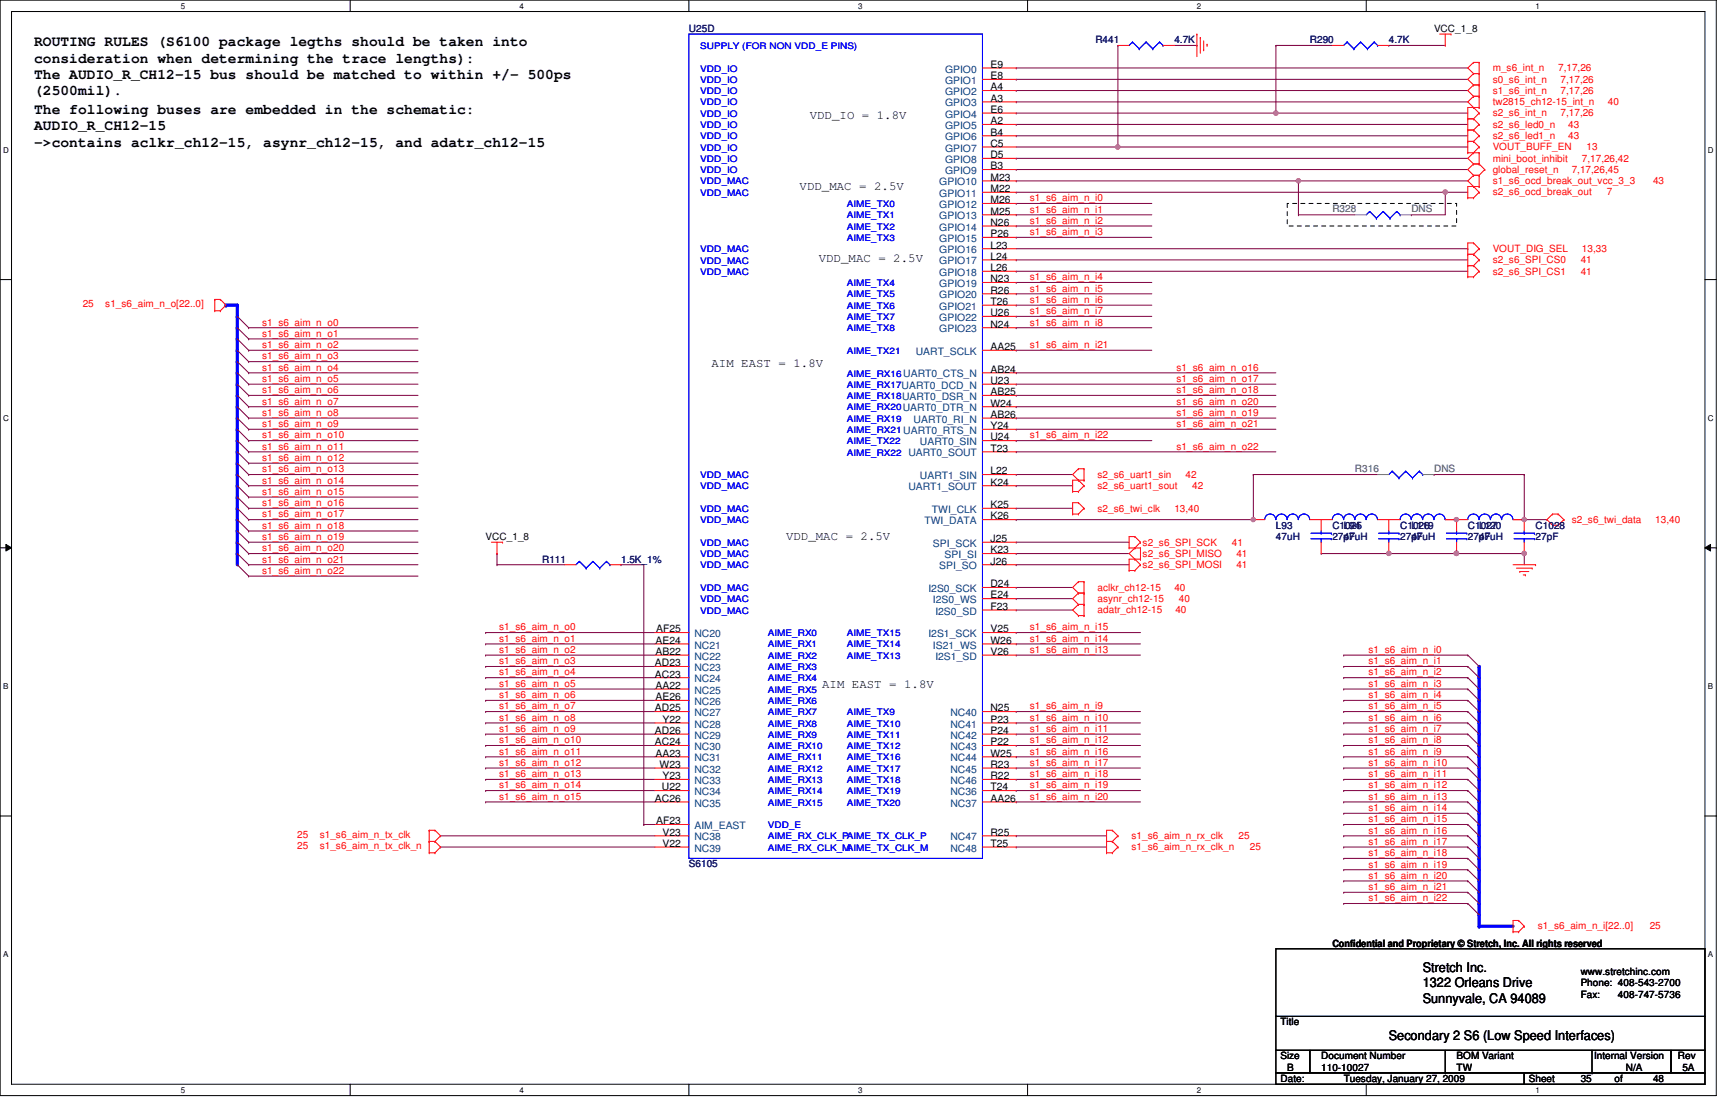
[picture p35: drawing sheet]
<svg xmlns="http://www.w3.org/2000/svg" width="432mm" height="279mm" viewBox="0 0 432 279" stroke-linecap="round" stroke-linejoin="round" font-family="sans-serif">
<defs><g id="words">
<g font-size="3.6">
<text x="8.5" y="11.5">ROUTING RULES (S6100 package legths should be taken into</text>
<text x="8.5" y="15.6">consideration when determining the trace lengths):</text>
<text x="8.5" y="19.7">The AUDIO_R_CH12-15 bus should be matched to within +/- 500ps</text>
<text x="8.5" y="23.8">(2500mil).</text>
<text x="8.5" y="28.4">The following buses are embedded in the schematic:</text>
<text x="8.5" y="32.6">AUDIO_R_CH12-15</text>
<text x="8.5" y="36.7">-&gt;contains aclkr_ch12-15, asynr_ch12-15, and adatr_ch12-15</text>
</g>
<g font-size="3.3">
<text x="355.3" y="242.7">Stretch Inc.</text>
<text x="355.3" y="246.5">1322 Orleans Drive</text>
<text x="355.3" y="250.4">Sunnyvale, CA 94089</text>
<text x="346.8" y="259.6">Secondary 2 S6 (Low Speed Interfaces)</text>
</g>
<g font-size="3.1">
<text x="202.2" y="29.6">VDD_IO = 1.8V</text>
<text x="199.7" y="47.3">VDD_MAC = 2.5V</text>
<text x="204.5" y="65.4">VDD_MAC = 2.5V</text>
<text x="177.7" y="91.6">AIM EAST = 1.8V</text>
<text x="196.3" y="134.7">VDD_MAC = 2.5V</text>
<text x="205.3" y="171.7">AIM EAST = 1.8V</text>
</g>
<g font-size="2.5" fill="#000080">
<text x="172" y="8">U25D</text>
<text x="273.6" y="10.8">R441</text>
<text x="293.3" y="10.8">4.7K</text>
<text x="327.1" y="10.8">R290</text>
<text x="346.8" y="10.8">4.7K</text>
<text x="318.6" y="132">L93</text>
<text x="332.7" y="132">C1025</text>
<text x="335.6" y="132">L94</text>
<text x="349.7" y="132">C1026</text>
<text x="352.5" y="132">L119</text>
<text x="366.6" y="132">C1027</text>
<text x="369.4" y="132">L120</text>
<text x="383.5" y="132">C1028</text>
<text x="318.6" y="134.8">47uH</text>
<text x="332.7" y="134.8">27pF</text>
<text x="335.6" y="134.8">47uH</text>
<text x="349.7" y="134.8">27pF</text>
<text x="352.5" y="134.8">47uH</text>
<text x="366.6" y="134.8">27pF</text>
<text x="369.4" y="134.8">47uH</text>
<text x="383.5" y="134.8">27pF</text>
<text x="135.4" y="140.5">R111</text>
<text x="155.1" y="140.5">1.5K_1%</text>
<text x="172" y="216.6">S6105</text>
</g>
<g font-size="2.5">
<text x="358.1" y="8">VCC_1_8</text>
<text x="247.4" y="16.9">E9</text>
<text x="247.4" y="19.8">E8</text>
<text x="247.4" y="22.6">A4</text>
<text x="247.4" y="25.4">A3</text>
<text x="247.4" y="28.2">E6</text>
<text x="247.4" y="31">A2</text>
<text x="247.4" y="33.9">B4</text>
<text x="247.4" y="36.7">C5</text>
<text x="247.4" y="39.5">D5</text>
<text x="247.4" y="42.3">B3</text>
<text x="247.4" y="45.1">M23</text>
<text x="247.4" y="48">M22</text>
<text x="247.4" y="50.8">M26</text>
<text x="247.4" y="53.6">M25</text>
<text x="247.4" y="56.4">N26</text>
<text x="247.4" y="59.2">P26</text>
<text x="247.4" y="62.1">L23</text>
<text x="247.4" y="64.9">L24</text>
<text x="247.4" y="67.7">L26</text>
<text x="247.4" y="70.5">N23</text>
<text x="247.4" y="73.3">R26</text>
<text x="247.4" y="76.2">T26</text>
<text x="247.4" y="79">U26</text>
<text x="247.4" y="81.8">N24</text>
<text x="247.4" y="87.4">AA25</text>
<text x="247.4" y="93">AB24</text>
<text x="247.4" y="95.9">U23</text>
<text x="247.4" y="101.5">W24</text>
<text x="247.4" y="98.7">AB25</text>
<text x="247.4" y="107.1">Y24</text>
<text x="247.4" y="104.4">AB26</text>
<text x="247.4" y="112.8">T23</text>
<text x="247.4" y="110">U24</text>
<text x="247.4" y="118.4">L22</text>
<text x="247.4" y="121.2">K24</text>
<text x="247.4" y="129.7">K26</text>
<text x="247.4" y="126.9">K25</text>
<text x="121.3" y="134.8">VCC_1_8</text>
<text x="247.4" y="135.3">J25</text>
<text x="247.4" y="138.2">K23</text>
<text x="247.4" y="141">J26</text>
<text x="247.4" y="149.4">E24</text>
<text x="247.4" y="146.6">D24</text>
<text x="247.4" y="152.3">F23</text>
<text x="163.7" y="160.7">AE24</text>
<text x="163.9" y="157.9">AF25</text>
<text x="247.4" y="160.7">W26</text>
<text x="247.4" y="157.9">V25</text>
<text x="163.6" y="166.4">AD23</text>
<text x="163.7" y="163.5">AB22</text>
<text x="247.4" y="163.5">V26</text>
<text x="163.6" y="169.2">AC23</text>
<text x="163.7" y="172">AA22</text>
<text x="163.6" y="177.6">AD25</text>
<text x="163.7" y="174.8">AE26</text>
<text x="247.4" y="177.6">N25</text>
<text x="163.6" y="183.3">AD26</text>
<text x="165.4" y="180.5">Y22</text>
<text x="247.4" y="180.5">P23</text>
<text x="247.4" y="183.3">P24</text>
<text x="163.6" y="186.1">AC24</text>
<text x="163.7" y="188.9">AA23</text>
<text x="164.7" y="191.7">W23</text>
<text x="247.4" y="186.1">P22</text>
<text x="247.4" y="188.9">W25</text>
<text x="247.4" y="191.7">R23</text>
<text x="165.3" y="197.4">U22</text>
<text x="165.4" y="194.6">Y23</text>
<text x="247.4" y="194.6">R22</text>
<text x="247.4" y="197.4">T24</text>
<text x="163.6" y="200.2">AC26</text>
<text x="247.4" y="200.2">AA26</text>
<text x="163.9" y="205.8">AF23</text>
<text x="165.4" y="208.7">V23</text>
<text x="247.4" y="208.7">R25</text>
<text x="165.4" y="211.5">V22</text>
<text x="247.4" y="211.5">T25</text>
<text x="332.7" y="236.4">Confidential and Proprietary © Stretch, Inc. All rights reserved</text>
<text x="394.8" y="243.4">www.stretchinc.com</text>
<text x="394.8" y="246.3">Phone: 408-543-2700</text>
<text x="394.8" y="249.2">Fax:</text>
<text x="404.1" y="249.2">408-747-5736</text>
<text x="319.8" y="256">Title</text>
<text x="319.8" y="264.5">Size</text>
<text x="321.5" y="267.3">B</text>
<text x="329.9" y="264.5">Document Number</text>
<text x="329.9" y="267.3">110-10027</text>
<text x="363.8" y="264.5">BOM Variant</text>
<text x="363.8" y="267.3">TW</text>
<text x="398.1" y="264.5">Internal Version</text>
<text x="406.1" y="267.3">N/A</text>
<text x="419" y="264.5">Rev</text>
<text x="420.2" y="267.3">5A</text>
<text x="319.8" y="270.1">Date:</text>
<text x="335.6" y="270.1">Tuesday, January 27, 2009</text>
<text x="381.8" y="270.1">Sheet</text>
<text x="394.8" y="270.1">35</text>
<text x="403.2" y="270.1">of</text>
<text x="412.8" y="270.1">48</text>
</g>
<g font-size="2.5" fill="#f00">
<text x="372.8" y="17.8">m_s6_int_n</text>
<text x="389.1" y="17.8">7,17,26</text>
<text x="372.8" y="20.6">s0_s6_int_n</text>
<text x="372.8" y="23.5">s1_s6_int_n</text>
<text x="389.7" y="20.6">7,17,26</text>
<text x="389.7" y="23.5">7,17,26</text>
<text x="372.8" y="26.3">tw2815_ch12-15_int_n</text>
<text x="372.8" y="29.1">s2_s6_int_n</text>
<text x="389.7" y="29.1">7,17,26</text>
<text x="401.5" y="26.3">40</text>
<text x="372.8" y="31.9">s2_s6_led0_n</text>
<text x="372.8" y="34.7">s2_s6_led1_n</text>
<text x="391.7" y="31.9">43</text>
<text x="391.7" y="34.7">43</text>
<text x="372.8" y="40.4">mini_boot_inhibit</text>
<text x="372.8" y="37.5">VOUT_BUFF_EN</text>
<text x="395.1" y="40.4">7,17,26,42</text>
<text x="396.2" y="37.5">13</text>
<text x="372.8" y="43.2">global_reset_n</text>
<text x="372.8" y="46">s1_s6_ocd_break_out_vcc_3_3</text>
<text x="392.5" y="43.2">7,17,26,45</text>
<text x="412.8" y="46">43</text>
<text x="257.2" y="50.2">s1_s6_aim_n_i0</text>
<text x="257.2" y="53.1">s1_s6_aim_n_i1</text>
<text x="372.8" y="48.8">s2_s6_ocd_break_out</text>
<text x="401.3" y="48.8">7</text>
<text x="257.2" y="55.9">s1_s6_aim_n_i2</text>
<text x="257.2" y="58.7">s1_s6_aim_n_i3</text>
<text x="372.8" y="62.9">VOUT_DIG_SEL</text>
<text x="372.8" y="65.7">s2_s6_SPI_CS0</text>
<text x="394.8" y="65.7">41</text>
<text x="395.1" y="62.9">13,33</text>
<text x="257.2" y="70">s1_s6_aim_n_i4</text>
<text x="372.8" y="68.6">s2_s6_SPI_CS1</text>
<text x="394.8" y="68.6">41</text>
<text x="20.7" y="76.8">25</text>
<text x="26.3" y="76.8">s1_s6_aim_n_o[22..0]</text>
<text x="257.2" y="72.8">s1_s6_aim_n_i5</text>
<text x="257.2" y="75.6">s1_s6_aim_n_i6</text>
<text x="65.4" y="81.3">s1_s6_aim_n_o0</text>
<text x="257.2" y="78.4">s1_s6_aim_n_i7</text>
<text x="257.2" y="81.3">s1_s6_aim_n_i8</text>
<text x="65.4" y="86.9">s1_s6_aim_n_o2</text>
<text x="65.4" y="89.7">s1_s6_aim_n_o3</text>
<text x="65.4" y="84.1">s1_s6_aim_n_o1</text>
<text x="257.2" y="86.9">s1_s6_aim_n_i21</text>
<text x="65.4" y="92.5">s1_s6_aim_n_o4</text>
<text x="65.4" y="95.4">s1_s6_aim_n_o5</text>
<text x="293.8" y="92.5">s1_s6_aim_n_o16</text>
<text x="293.8" y="95.4">s1_s6_aim_n_o17</text>
<text x="65.4" y="98.2">s1_s6_aim_n_o6</text>
<text x="65.4" y="101">s1_s6_aim_n_o7</text>
<text x="293.8" y="98.2">s1_s6_aim_n_o18</text>
<text x="293.8" y="101">s1_s6_aim_n_o20</text>
<text x="65.4" y="103.8">s1_s6_aim_n_o8</text>
<text x="65.4" y="106.6">s1_s6_aim_n_o9</text>
<text x="293.8" y="103.8">s1_s6_aim_n_o19</text>
<text x="293.8" y="106.6">s1_s6_aim_n_o21</text>
<text x="65.4" y="109.5">s1_s6_aim_n_o10</text>
<text x="65.4" y="112.3">s1_s6_aim_n_o11</text>
<text x="257.2" y="109.5">s1_s6_aim_n_i22</text>
<text x="293.8" y="112.3">s1_s6_aim_n_o22</text>
<text x="65.4" y="115.1">s1_s6_aim_n_o12</text>
<text x="65.4" y="117.9">s1_s6_aim_n_o13</text>
<text x="274.1" y="119.3">s2_s6_uart1_sin</text>
<text x="296.1" y="119.3">42</text>
<text x="65.4" y="120.7">s1_s6_aim_n_o14</text>
<text x="65.4" y="123.6">s1_s6_aim_n_o15</text>
<text x="274.1" y="122.1">s2_s6_uart1_sout</text>
<text x="297.8" y="122.1">42</text>
<text x="65.4" y="126.4">s1_s6_aim_n_o16</text>
<text x="65.4" y="129.2">s1_s6_aim_n_o17</text>
<text x="274.1" y="127.8">s2_s6_twi_clk</text>
<text x="293.3" y="127.8">13,40</text>
<text x="392.5" y="130.6">s2_s6_twi_data</text>
<text x="413.4" y="130.6">13,40</text>
<text x="65.4" y="137.7">s1_s6_aim_n_o20</text>
<text x="65.4" y="132">s1_s6_aim_n_o18</text>
<text x="65.4" y="134.8">s1_s6_aim_n_o19</text>
<text x="285.4" y="136.2">s2_s6_SPI_SCK</text>
<text x="307.6" y="136.2">41</text>
<text x="65.4" y="143.3">s1_s6_aim_n_o22</text>
<text x="65.4" y="140.5">s1_s6_aim_n_o21</text>
<text x="285.4" y="141.9">s2_s6_SPI_MOSI</text>
<text x="285.4" y="139.1">s2_s6_SPI_MISO</text>
<text x="308.8" y="139.1">41</text>
<text x="308.8" y="141.9">41</text>
<text x="274.1" y="147.5">aclkr_ch12-15</text>
<text x="293.3" y="147.5">40</text>
<text x="274.1" y="150.3">asynr_ch12-15</text>
<text x="274.1" y="153.2">adatr_ch12-15</text>
<text x="293.5" y="153.2">40</text>
<text x="294.4" y="150.3">40</text>
<text x="124.7" y="157.4">s1_s6_aim_n_o0</text>
<text x="124.7" y="160.2">s1_s6_aim_n_o1</text>
<text x="257.2" y="160.2">s1_s6_aim_n_i14</text>
<text x="257.2" y="157.4">s1_s6_aim_n_i15</text>
<text x="124.7" y="163">s1_s6_aim_n_o2</text>
<text x="124.7" y="165.9">s1_s6_aim_n_o3</text>
<text x="257.2" y="163">s1_s6_aim_n_i13</text>
<text x="341.8" y="165.9">s1_s6_aim_n_i1</text>
<text x="341.8" y="163">s1_s6_aim_n_i0</text>
<text x="124.7" y="168.7">s1_s6_aim_n_o4</text>
<text x="124.7" y="171.5">s1_s6_aim_n_o5</text>
<text x="341.8" y="168.7">s1_s6_aim_n_i2</text>
<text x="341.8" y="171.5">s1_s6_aim_n_i3</text>
<text x="124.7" y="174.3">s1_s6_aim_n_o6</text>
<text x="124.7" y="177.1">s1_s6_aim_n_o7</text>
<text x="124.7" y="180">s1_s6_aim_n_o8</text>
<text x="257.2" y="177.1">s1_s6_aim_n_i9</text>
<text x="257.2" y="180">s1_s6_aim_n_i10</text>
<text x="341.8" y="174.3">s1_s6_aim_n_i4</text>
<text x="341.8" y="177.1">s1_s6_aim_n_i5</text>
<text x="341.8" y="180">s1_s6_aim_n_i6</text>
<text x="124.7" y="185.6">s1_s6_aim_n_o10</text>
<text x="124.7" y="182.8">s1_s6_aim_n_o9</text>
<text x="257.2" y="182.8">s1_s6_aim_n_i11</text>
<text x="257.2" y="185.6">s1_s6_aim_n_i12</text>
<text x="341.8" y="182.8">s1_s6_aim_n_i7</text>
<text x="341.8" y="185.6">s1_s6_aim_n_i8</text>
<text x="124.7" y="191.2">s1_s6_aim_n_o12</text>
<text x="124.7" y="188.4">s1_s6_aim_n_o11</text>
<text x="257.2" y="188.4">s1_s6_aim_n_i16</text>
<text x="257.2" y="191.2">s1_s6_aim_n_i17</text>
<text x="341.8" y="191.2">s1_s6_aim_n_i10</text>
<text x="341.8" y="188.4">s1_s6_aim_n_i9</text>
<text x="124.7" y="196.8">s1_s6_aim_n_o14</text>
<text x="124.7" y="194.1">s1_s6_aim_n_o13</text>
<text x="257.2" y="194.1">s1_s6_aim_n_i18</text>
<text x="257.2" y="196.8">s1_s6_aim_n_i19</text>
<text x="341.8" y="194.1">s1_s6_aim_n_i11</text>
<text x="341.8" y="196.8">s1_s6_aim_n_i12</text>
<text x="124.7" y="199.7">s1_s6_aim_n_o15</text>
<text x="257.2" y="199.7">s1_s6_aim_n_i20</text>
<text x="341.8" y="199.7">s1_s6_aim_n_i13</text>
<text x="341.8" y="202.5">s1_s6_aim_n_i14</text>
<text x="74.2" y="209.3">25</text>
<text x="79.8" y="209.3">s1_s6_aim_n_tx_clk</text>
<text x="282.6" y="209.5">s1_s6_aim_n_rx_clk</text>
<text x="309.3" y="209.5">25</text>
<text x="341.8" y="205.3">s1_s6_aim_n_i15</text>
<text x="341.8" y="208.2">s1_s6_aim_n_i16</text>
<text x="74.2" y="212">25</text>
<text x="79.8" y="212">s1_s6_aim_n_tx_clk_n</text>
<text x="282.6" y="212.3">s1_s6_aim_n_rx_clk_n</text>
<text x="312.2" y="212.3">25</text>
<text x="341.8" y="210.9">s1_s6_aim_n_i17</text>
<text x="341.8" y="213.8">s1_s6_aim_n_i18</text>
<text x="341.8" y="216.6">s1_s6_aim_n_i19</text>
<text x="341.8" y="219.4">s1_s6_aim_n_i20</text>
<text x="341.8" y="222.2">s1_s6_aim_n_i21</text>
<text x="341.8" y="225">s1_s6_aim_n_i22</text>
<text x="384" y="232.1">s1_s6_aim_n_i[22..0]</text>
<text x="412" y="232.1">25</text>
</g>
<g font-size="2.5" fill="#004080">
<text x="236" y="18.1">GPIO0</text>
<text x="236" y="21">GPIO1</text>
<text x="236" y="23.7">GPIO2</text>
<text x="236" y="26.6">GPIO3</text>
<text x="236" y="29.4">GPIO4</text>
<text x="236" y="32.2">GPIO5</text>
<text x="236" y="35.1">GPIO6</text>
<text x="236" y="37.8">GPIO7</text>
<text x="236" y="40.7">GPIO8</text>
<text x="234.6" y="46.3">GPIO10</text>
<text x="236" y="43.5">GPIO9</text>
<text x="234.6" y="49.1">GPIO11</text>
<text x="234.6" y="51.9">GPIO12</text>
<text x="234.6" y="54.8">GPIO13</text>
<text x="234.6" y="57.6">GPIO14</text>
<text x="234.6" y="60.4">GPIO15</text>
<text x="234.6" y="63.2">GPIO16</text>
<text x="234.6" y="66">GPIO17</text>
<text x="234.6" y="68.9">GPIO18</text>
<text x="234.6" y="71.7">GPIO19</text>
<text x="234.6" y="74.5">GPIO20</text>
<text x="234.6" y="77.3">GPIO21</text>
<text x="234.6" y="80.1">GPIO22</text>
<text x="234.6" y="83">GPIO23</text>
<text x="228.7" y="88.6">UART_SCLK</text>
<text x="228.2" y="105.5">UART0_RI_N</text>
<text x="229.7" y="111.2">UART0_SIN</text>
<text x="229.7" y="119.6">UART1_SIN</text>
<text x="226.9" y="122.4">UART1_SOUT</text>
<text x="230.9" y="130.9">TWI_DATA</text>
<text x="232.7" y="128.1">TWI_CLK</text>
<text x="233" y="136.5">SPI_SCK</text>
<text x="234.6" y="142.2">SPI_SO</text>
<text x="235.9" y="139.4">SPI_SI</text>
<text x="231.9" y="147.8">I2S0_SCK</text>
<text x="233" y="150.6">I2S0_WS</text>
<text x="233.6" y="153.5">I2S0_SD</text>
<text x="173.4" y="159.1">NC20</text>
<text x="173.4" y="161.9">NC21</text>
<text x="231.9" y="159.1">I2S1_SCK</text>
<text x="233" y="161.9">IS21_WS</text>
<text x="173.4" y="164.7">NC22</text>
<text x="173.4" y="167.6">NC23</text>
<text x="233.6" y="164.7">I2S1_SD</text>
<text x="173.4" y="170.3">NC24</text>
<text x="173.4" y="173.2">NC25</text>
<text x="173.4" y="176">NC26</text>
<text x="173.4" y="178.8">NC27</text>
<text x="237.4" y="178.8">NC40</text>
<text x="173.4" y="181.7">NC28</text>
<text x="173.4" y="184.4">NC29</text>
<text x="237.4" y="181.7">NC41</text>
<text x="237.4" y="184.4">NC42</text>
<text x="173.4" y="187.3">NC30</text>
<text x="173.4" y="190.1">NC31</text>
<text x="237.4" y="187.3">NC43</text>
<text x="237.4" y="190.1">NC44</text>
<text x="173.4" y="192.9">NC32</text>
<text x="173.4" y="195.7">NC33</text>
<text x="237.4" y="192.9">NC45</text>
<text x="237.4" y="195.7">NC46</text>
<text x="173.4" y="198.5">NC34</text>
<text x="173.4" y="201.4">NC35</text>
<text x="237.4" y="198.5">NC36</text>
<text x="237.4" y="201.4">NC37</text>
<text x="173.4" y="209.8">NC38</text>
<text x="173.4" y="207">AIM_EAST</text>
<text x="237.4" y="209.8">NC47</text>
<text x="173.4" y="212.6">NC39</text>
<text x="237.4" y="212.6">NC48</text>
</g>
<g font-size="2.5" fill="#808080">
<text x="332.7" y="53">R328</text>
<text x="352.5" y="53">DNS</text>
<text x="338.4" y="117.9">R316</text>
<text x="358.1" y="117.9">DNS</text>
</g>
<g font-size="2.2" fill="#00f">
<text x="174.9" y="17.9">VDD_IO</text>
<text x="174.9" y="12.2">SUPPLY (FOR NON VDD_E PINS)</text>
<text x="174.9" y="20.7">VDD_IO</text>
<text x="174.9" y="23.5">VDD_IO</text>
<text x="174.9" y="26.3">VDD_IO</text>
<text x="174.9" y="29.2">VDD_IO</text>
<text x="174.9" y="32">VDD_IO</text>
<text x="174.9" y="34.8">VDD_IO</text>
<text x="174.9" y="37.6">VDD_IO</text>
<text x="174.9" y="40.4">VDD_IO</text>
<text x="174.9" y="43.3">VDD_IO</text>
<text x="174.9" y="46.1">VDD_MAC</text>
<text x="174.9" y="48.9">VDD_MAC</text>
<text x="211.5" y="51.7">AIME_TX0</text>
<text x="211.5" y="54.5">AIME_TX1</text>
<text x="211.5" y="57.4">AIME_TX2</text>
<text x="174.9" y="63">VDD_MAC</text>
<text x="174.9" y="65.8">VDD_MAC</text>
<text x="211.5" y="60.2">AIME_TX3</text>
<text x="174.9" y="68.6">VDD_MAC</text>
<text x="211.5" y="71.5">AIME_TX4</text>
<text x="211.5" y="74.3">AIME_TX5</text>
<text x="211.5" y="77.1">AIME_TX6</text>
<text x="211.5" y="79.9">AIME_TX7</text>
<text x="211.5" y="82.7">AIME_TX8</text>
<text x="211.5" y="88.3">AIME_TX21</text>
<text x="211.5" y="94">AIME_RX16UART0_CTS_N</text>
<text x="211.5" y="94">AIME_RX16</text>
<text x="211.5" y="96.8">AIME_RX17UART0_DCD_N</text>
<text x="211.5" y="99.7">AIME_RX18UART0_DSR_N</text>
<text x="211.5" y="96.8">AIME_RX17</text>
<text x="211.5" y="99.7">AIME_RX18</text>
<text x="211.5" y="105.3">AIME_RX19</text>
<text x="211.5" y="102.4">AIME_RX20UART0_DTR_N</text>
<text x="211.5" y="102.4">AIME_RX20</text>
<text x="211.5" y="108.1">AIME_RX21UART0_RTS_N</text>
<text x="211.5" y="110.9">AIME_TX22</text>
<text x="211.5" y="113.7">AIME_RX22 UART0_SOUT</text>
<text x="211.5" y="108.1">AIME_RX21</text>
<text x="211.5" y="113.7">AIME_RX22</text>
<text x="174.9" y="119.4">VDD_MAC</text>
<text x="174.9" y="122.2">VDD_MAC</text>
<text x="174.9" y="127.8">VDD_MAC</text>
<text x="174.9" y="130.6">VDD_MAC</text>
<text x="174.9" y="136.3">VDD_MAC</text>
<text x="174.9" y="139.1">VDD_MAC</text>
<text x="174.9" y="141.9">VDD_MAC</text>
<text x="174.9" y="147.6">VDD_MAC</text>
<text x="174.9" y="150.4">VDD_MAC</text>
<text x="174.9" y="153.2">VDD_MAC</text>
<text x="191.8" y="161.7">AIME_RX1</text>
<text x="191.8" y="158.8">AIME_RX0</text>
<text x="211.5" y="158.8">AIME_TX15</text>
<text x="211.5" y="161.7">AIME_TX14</text>
<text x="191.8" y="164.5">AIME_RX2</text>
<text x="191.8" y="167.3">AIME_RX3</text>
<text x="211.5" y="164.5">AIME_TX13</text>
<text x="191.8" y="170.1">AIME_RX4</text>
<text x="191.8" y="172.9">AIME_RX5</text>
<text x="191.8" y="178.6">AIME_RX7</text>
<text x="191.8" y="175.8">AIME_RX6</text>
<text x="211.5" y="178.6">AIME_TX9</text>
<text x="191.8" y="181.4">AIME_RX8</text>
<text x="191.8" y="184.2">AIME_RX9</text>
<text x="211.5" y="184.2">AIME_TX11</text>
<text x="211.5" y="181.4">AIME_TX10</text>
<text x="191.8" y="187">AIME_RX10</text>
<text x="191.8" y="189.9">AIME_RX11</text>
<text x="211.5" y="187">AIME_TX12</text>
<text x="211.5" y="189.9">AIME_TX16</text>
<text x="191.8" y="192.7">AIME_RX12</text>
<text x="191.8" y="195.5">AIME_RX13</text>
<text x="211.5" y="192.7">AIME_TX17</text>
<text x="211.5" y="195.5">AIME_TX18</text>
<text x="191.8" y="198.3">AIME_RX14</text>
<text x="191.8" y="201.1">AIME_RX15</text>
<text x="211.5" y="201.1">AIME_TX20</text>
<text x="211.5" y="198.3">AIME_TX19</text>
<text x="191.8" y="209.6">AIME_RX_CLK_PAIME_TX_CLK_P</text>
<text x="191.8" y="206.8">VDD_E</text>
<text x="191.8" y="212.4">AIME_RX_CLK_MAIME_TX_CLK_M</text>
</g>
<g font-size="2">
<text x="45.2" y="2.2">5</text>
<text x="129.8" y="2.2">4</text>
<text x="214.3" y="2.2">3</text>
<text x="298.9" y="2.2">2</text>
<text x="383.5" y="2.2">1</text>
<text x=".8" y="38.1">D</text>
<text x="426.5" y="38.1">D</text>
<text x=".8" y="105.1">C</text>
<text x="426.5" y="105.1">C</text>
<text x=".8" y="172">B</text>
<text x="426.5" y="172">B</text>
<text x=".8" y="239">A</text>
<text x="426.5" y="239">A</text>
<text x="45.2" y="272.9">5</text>
<text x="129.8" y="272.9">4</text>
<text x="214.3" y="272.9">3</text>
<text x="298.9" y="272.9">2</text>
<text x="383.5" y="272.9">1</text>
</g>
</g></defs>
<path d="M0 0h428.6v273.6h-428.6zM2.9 2.9h422.9v267.8h-422.9z" fill="none" stroke="#000" stroke-width=".25"/>
<g fill="#fff">
<path d="M45.2 .4h1.1v2.2h-1.1z"/>
<path d="M45.2 271.1h1.1v2.2h-1.1z"/>
</g>
<path d="M87.5 0v2.9M87.5 270.7v2.9" fill="none" stroke="#000" stroke-width=".25"/>
<g fill="#fff">
<path d="M129.8 .4h1.1v2.2h-1.1z"/>
<path d="M129.8 271.1h1.1v2.2h-1.1z"/>
</g>
<path d="M172 0v2.9M172 270.7v2.9" fill="none" stroke="#000" stroke-width=".25"/>
<g fill="#fff">
<path d="M214.3 .4h1.1v2.2h-1.1z"/>
<path d="M214.3 271.1h1.1v2.2h-1.1z"/>
</g>
<path d="M256.6 0v2.9M256.6 270.7v2.9" fill="none" stroke="#000" stroke-width=".25"/>
<g fill="#fff">
<path d="M298.9 .4h1.1v2.2h-1.1z"/>
<path d="M298.9 271.1h1.1v2.2h-1.1z"/>
</g>
<path d="M341.2 0v2.9M341.2 270.7v2.9" fill="none" stroke="#000" stroke-width=".25"/>
<g fill="#fff">
<path d="M383.5 .4h1.1v2.2h-1.1z"/>
<path d="M383.5 271.1h1.1v2.2h-1.1z"/>
<path d="M.8 36.3h1.4v2.3h-1.4z"/>
<path d="M426.5 36.3h1.4v2.3h-1.4z"/>
<path d="M.8 103.3h1.4v2.2h-1.4z"/>
<path d="M426.5 103.3h1.4v2.2h-1.4z"/>
</g>
<path d="M0 69.8h2.9M425.8 69.8h2.8" fill="none" stroke="#000" stroke-width=".25"/>
<g fill="#fff">
<path d="M.8 170.2h1.3v2.3h-1.3z"/>
<path d="M426.5 170.2h1.3v2.3h-1.3z"/>
</g>
<path d="M0 136.8h2.9M1.5 135.9l1.4 .9-1.4 .8zM425.8 136.8l1.4-.9v1.7zM425.8 136.8h2.8" fill="none" stroke="#000" stroke-width=".25"/>
<path d="M1.5 135.9l1.4 .9-1.4 .8zM425.8 136.8l1.4-.9v1.7z" fill="#000"/>
<g fill="#fff">
<path d="M.8 237.2h1.3v2.2h-1.3z"/>
<path d="M426.5 237.2h1.3v2.2h-1.3z"/>
</g>
<path d="M0 203.8h2.9M425.8 203.8h2.8" fill="none" stroke="#000" stroke-width=".25"/>
<g fill="none" stroke="#800040" stroke-width=".25">
<path d="M253.8 17h.1M253.8 19.8h.1M253.8 17h112.8M253.8 19.8h112.8M253.8 22.6h.1M253.8 25.4h.1M253.8 22.6h112.8M253.8 25.4h112.8M318.6 28.2h.1M318.6 28.2h48M124.1 138.2h.1M124.1 138.2v2.8"/>
<path d="M121.3 157.9h.1M121.3 157.9h42.3M124.1 141h.1M124.1 141h16.9M155.1 141h.1M155.1 141h5.7v64.9M121.3 174.9h.1M121.3 177.7h.1M121.3 169.2h.1M121.3 172h.1M121.3 163.6h.1M121.3 166.4h.1"/>
<path d="M121.3 160.8h.1M121.3 174.9h42.3M121.3 177.7h42.3M121.3 169.2h42.3M121.3 172h42.3M121.3 163.6h42.3M121.3 166.4h42.3M121.3 160.8h42.3M121.3 197.4h.1M121.3 191.8h.1M121.3 194.6h.1M121.3 186.1h.1"/>
<path d="M121.3 189h.1M121.3 180.5h.1M121.3 183.3h.1M121.3 197.4h42.3M121.3 191.8h42.3M121.3 194.6h42.3M121.3 186.1h42.3M121.3 189h42.3M121.3 180.5h42.3M121.3 183.3h42.3M110 208.7h.1M110 211.5h.1"/>
<path d="M110 208.7h53.6M110 211.5h53.6M121.3 200.2h.1M121.3 200.2h42.3M160.8 205.9h.1M160.8 205.9h2.8"/>
</g>
<circle cx="318.6" cy="28.2" r=".56" fill="#f0f"/>
<circle cx="318.6" cy="28.2" r=".56" fill="none" stroke="#f0f" stroke-width=".25"/>
<path d="M253.8 39.5h.1M253.8 39.5h112.8M253.8 42.3h.1M253.8 42.3h112.8M324.3 45.2h.1M324.3 45.2h42.3" fill="none" stroke="#800040" stroke-width=".25"/>
<circle cx="324.3" cy="45.1" r=".55" fill="#f0f"/>
<circle cx="324.3" cy="45.1" r=".55" fill="none" stroke="#f0f" stroke-width=".25"/>
<path d="M360.9 48h.1M360.9 48h5.7" fill="none" stroke="#800040" stroke-width=".25"/>
<circle cx="360.9" cy="48" r=".56" fill="#f0f"/>
<circle cx="360.9" cy="48" r=".56" fill="none" stroke="#f0f" stroke-width=".25"/>
<path d="M253.8 118.5h.1M253.8 118.5h14.1M253.8 121.3h.1M253.8 129.8h.1M253.8 121.3h14.1M253.8 129.8h59.2M253.8 146.7h.1M253.8 149.5h.1M253.8 152.3h.1M253.8 146.7h14.1M253.8 149.5h14.1M253.8 152.3h14.1" fill="none" stroke="#800040" stroke-width=".25"/>
<circle cx="313" cy="129.7" r=".54" fill="#f0f"/>
<circle cx="313" cy="129.7" r=".54" fill="none" stroke="#f0f" stroke-width=".25"/>
<g fill="none" stroke="#800040" stroke-width=".25">
<path d="M318.6 11.3h.1M318.6 11.3h14.1M318.6 11.3v16.9M346.8 11.3h.1M346.8 11.3h14.1M253.8 28.2h.1M253.8 31.1h.1M253.8 33.9h.1M253.8 28.2h64.8M253.8 31.1h112.8M253.8 33.9h112.8M318.6 28.2h.1"/>
<path d="M253.8 50.8h.1M253.8 53.6h.1M253.8 56.4h.1M253.8 59.3h.1M253.8 48h.1M253.8 45.2h.1M253.8 50.8h33.9M253.8 53.6h33.9M253.8 56.4h33.9M253.8 59.3h33.9M253.8 48h107.1M253.8 45.2h70.5"/>
<path d="M324.3 53.6h.1M324.3 45.2h.1M324.3 53.6h14.1M324.3 45.2v8.4M352.5 53.6h.1M360.9 48h.1M360.9 48v5.6h-8.4M253.8 70.5h.1M253.8 73.4h.1M253.8 76.2h.1M253.8 79h.1M253.8 70.5h33.9"/>
<path d="M253.8 73.4h33.9M253.8 76.2h33.9M253.8 79h33.9M253.8 93.1h.1M253.8 95.9h.1M253.8 98.7h.1M253.8 81.8h.1M253.8 87.5h.1M253.8 93.1h64.8M253.8 95.9h64.8M253.8 98.7h64.8M253.8 81.8h33.9"/>
<path d="M253.8 87.5h33.9M253.8 110h.1M253.8 101.6h.1M253.8 104.4h.1M253.8 107.2h.1M253.8 112.8h.1M253.8 110h33.9M253.8 101.6h64.8M253.8 104.4h64.8M253.8 107.2h64.8M253.8 112.8h64.8M253.8 126.9h.1"/>
<path d="M253.8 126.9h14.1M253.8 157.9h.1M253.8 157.9h31M253.8 160.8h.1M253.8 177.7h.1M253.8 163.6h.1M253.8 160.8h31M253.8 177.7h31M253.8 163.6h31M335.6 166.4h.1M335.6 163.6h.1M335.6 169.2h.1"/>
<path d="M335.6 172h.1M335.6 174.9h.1M335.6 177.7h.1M335.6 177.7h31M335.6 163.6h31M335.6 166.4h31M335.6 169.2h31M335.6 172h31M335.6 174.9h31M253.8 180.5h.1M253.8 183.3h.1M253.8 186.1h.1"/>
<path d="M253.8 189h.1M253.8 191.8h.1M253.8 194.6h.1M253.8 197.4h.1M253.8 180.5h31M253.8 183.3h31M253.8 186.1h31M253.8 189h31M253.8 191.8h31M253.8 194.6h31M253.8 197.4h31M335.6 180.5h.1"/>
<path d="M335.6 183.3h.1M335.6 186.1h.1M335.6 191.8h.1M335.6 189h.1M335.6 194.6h.1M335.6 197.4h.1M335.6 180.5h31M335.6 183.3h31M335.6 186.1h31M335.6 189h31M335.6 191.8h31M335.6 194.6h31"/>
<path d="M335.6 197.4h31M253.8 208.7h.1M253.8 211.5h.1M253.8 200.2h.1M253.8 208.7h22.6M253.8 211.5h22.6M253.8 200.2h31M335.6 200.2h.1M335.6 203.1h.1M335.6 205.9h.1M335.6 208.7h.1M335.6 211.5h.1"/>
<path d="M335.6 217.2h.1M335.6 214.3h.1M335.6 220h.1M335.6 208.7h31M335.6 211.5h31M335.6 200.2h31M335.6 203.1h31M335.6 205.9h31M335.6 217.2h31M335.6 214.3h31M335.6 220h31M335.6 222.8h.1"/>
<path d="M335.6 225.6h.1M335.6 222.8h31M335.6 225.6h31"/>
</g>
<path d="M369.4 231.3h8.5" fill="none" stroke="#00f" stroke-width=".8"/>
<circle cx="369.4" cy="231.3" r=".4" fill="#00f"/>
<path d="M369.4 228.4v2.9" fill="none" stroke="#00f" stroke-width=".8"/>
<circle cx="369.4" cy="228.4" r=".4" fill="#00f"/>
<path d="M369.4 169.2v2.8" fill="none" stroke="#00f" stroke-width=".8"/>
<circle cx="369.4" cy="169.2" r=".4" fill="#00f"/>
<path d="M369.4 166.4v2.8" fill="none" stroke="#00f" stroke-width=".8"/>
<circle cx="369.4" cy="166.4" r=".4" fill="#00f"/>
<path d="M369.4 174.9v2.8" fill="none" stroke="#00f" stroke-width=".8"/>
<circle cx="369.4" cy="174.9" r=".4" fill="#00f"/>
<path d="M369.4 172v2.9" fill="none" stroke="#00f" stroke-width=".8"/>
<circle cx="369.4" cy="172" r=".4" fill="#00f"/>
<path d="M369.4 177.7v2.8" fill="none" stroke="#00f" stroke-width=".8"/>
<circle cx="369.4" cy="177.7" r=".4" fill="#00f"/>
<path d="M369.4 211.5v2.8" fill="none" stroke="#00f" stroke-width=".8"/>
<circle cx="369.4" cy="211.5" r=".4" fill="#00f"/>
<path d="M369.4 197.4v2.8" fill="none" stroke="#00f" stroke-width=".8"/>
<circle cx="369.4" cy="197.4" r=".4" fill="#00f"/>
<path d="M369.4 183.3v2.8" fill="none" stroke="#00f" stroke-width=".8"/>
<circle cx="369.4" cy="183.3" r=".4" fill="#00f"/>
<path d="M369.4 180.5v2.8" fill="none" stroke="#00f" stroke-width=".8"/>
<circle cx="369.4" cy="180.5" r=".4" fill="#00f"/>
<path d="M369.4 189v2.8" fill="none" stroke="#00f" stroke-width=".8"/>
<circle cx="369.4" cy="189" r=".4" fill="#00f"/>
<path d="M369.4 186.1v2.9" fill="none" stroke="#00f" stroke-width=".8"/>
<circle cx="369.4" cy="186.1" r=".4" fill="#00f"/>
<path d="M369.4 194.6v2.8" fill="none" stroke="#00f" stroke-width=".8"/>
<circle cx="369.4" cy="194.6" r=".4" fill="#00f"/>
<path d="M369.4 191.8v2.8" fill="none" stroke="#00f" stroke-width=".8"/>
<circle cx="369.4" cy="191.8" r=".4" fill="#00f"/>
<path d="M369.4 203.1v2.8" fill="none" stroke="#00f" stroke-width=".8"/>
<circle cx="369.4" cy="203.1" r=".4" fill="#00f"/>
<path d="M369.4 200.2v2.9" fill="none" stroke="#00f" stroke-width=".8"/>
<circle cx="369.4" cy="200.2" r=".4" fill="#00f"/>
<path d="M369.4 208.7v2.8" fill="none" stroke="#00f" stroke-width=".8"/>
<circle cx="369.4" cy="208.7" r=".4" fill="#00f"/>
<path d="M369.4 205.9v2.8" fill="none" stroke="#00f" stroke-width=".8"/>
<circle cx="369.4" cy="205.9" r=".4" fill="#00f"/>
<path d="M369.4 217.2v2.8" fill="none" stroke="#00f" stroke-width=".8"/>
<circle cx="369.4" cy="217.2" r=".4" fill="#00f"/>
<path d="M369.4 214.3v2.9" fill="none" stroke="#00f" stroke-width=".8"/>
<circle cx="369.4" cy="214.3" r=".4" fill="#00f"/>
<path d="M369.4 222.8v2.8" fill="none" stroke="#00f" stroke-width=".8"/>
<circle cx="369.4" cy="222.8" r=".4" fill="#00f"/>
<path d="M369.4 220v2.8" fill="none" stroke="#00f" stroke-width=".8"/>
<circle cx="369.4" cy="220" r=".4" fill="#00f"/>
<path d="M369.4 225.6v2.8" fill="none" stroke="#00f" stroke-width=".8"/>
<circle cx="369.4" cy="225.6" r=".4" fill="#00f"/>
<g fill="none" stroke="#800040" stroke-width=".25">
<path d="M62.1 98.7h.1M62.1 93.1h.1M62.1 95.9h.1M62.1 87.5h.1M62.1 90.3h.1M62.1 81.8h.1M62.1 84.6h.1M62.1 98.7h42.3M62.1 93.1h42.3M62.1 95.9h42.3M62.1 87.5h42.3M62.1 90.3h42.3"/>
<path d="M62.1 81.8h42.3M62.1 84.6h42.3M62.1 101.6h.1M62.1 115.7h.1M62.1 118.5h.1M62.1 110h.1M62.1 112.8h.1M62.1 104.4h.1M62.1 107.2h.1M62.1 101.6h42.3M62.1 115.7h42.3M62.1 118.5h42.3"/>
<path d="M62.1 110h42.3M62.1 112.8h42.3M62.1 104.4h42.3M62.1 107.2h42.3M62.1 121.3h.1M62.1 124.1h.1M62.1 138.2h.1M62.1 132.6h.1M62.1 135.4h.1M62.1 126.9h.1M62.1 129.8h.1M62.1 121.3h42.3"/>
<path d="M62.1 124.1h42.3M62.1 138.2h42.3M62.1 132.6h42.3M62.1 135.4h42.3M62.1 126.9h42.3M62.1 129.8h42.3M62.1 143.8h.1M62.1 141h.1M62.1 143.8h42.3M62.1 141h42.3"/>
</g>
<path d="M56.4 76.2h2.9" fill="none" stroke="#00f" stroke-width=".8"/>
<circle cx="56.4" cy="76.2" r=".4" fill="#00f"/>
<path d="M59.3 76.2v2.8" fill="none" stroke="#00f" stroke-width=".8"/>
<circle cx="59.3" cy="76.2" r=".4" fill="#00f"/>
<path d="M59.3 79v2.8" fill="none" stroke="#00f" stroke-width=".8"/>
<circle cx="59.3" cy="79" r=".4" fill="#00f"/>
<path d="M59.3 84.6v2.9" fill="none" stroke="#00f" stroke-width=".8"/>
<circle cx="59.3" cy="84.6" r=".4" fill="#00f"/>
<path d="M59.3 115.7v2.8" fill="none" stroke="#00f" stroke-width=".8"/>
<circle cx="59.3" cy="115.7" r=".4" fill="#00f"/>
<path d="M59.3 118.5v2.8" fill="none" stroke="#00f" stroke-width=".8"/>
<circle cx="59.3" cy="118.5" r=".4" fill="#00f"/>
<path d="M59.3 135.4v2.8" fill="none" stroke="#00f" stroke-width=".8"/>
<circle cx="59.3" cy="135.4" r=".4" fill="#00f"/>
<path d="M59.3 138.2v2.8" fill="none" stroke="#00f" stroke-width=".8"/>
<circle cx="59.3" cy="138.2" r=".4" fill="#00f"/>
<path d="M59.3 121.3v2.8" fill="none" stroke="#00f" stroke-width=".8"/>
<circle cx="59.3" cy="121.3" r=".4" fill="#00f"/>
<path d="M59.3 126.9v2.9" fill="none" stroke="#00f" stroke-width=".8"/>
<circle cx="59.3" cy="126.9" r=".4" fill="#00f"/>
<path d="M59.3 132.6v2.8" fill="none" stroke="#00f" stroke-width=".8"/>
<circle cx="59.3" cy="132.6" r=".4" fill="#00f"/>
<path d="M59.3 129.8v2.8" fill="none" stroke="#00f" stroke-width=".8"/>
<circle cx="59.3" cy="129.8" r=".4" fill="#00f"/>
<path d="M59.3 124.1v2.8" fill="none" stroke="#00f" stroke-width=".8"/>
<circle cx="59.3" cy="124.1" r=".4" fill="#00f"/>
<path d="M59.3 101.6v2.8" fill="none" stroke="#00f" stroke-width=".8"/>
<circle cx="59.3" cy="101.6" r=".4" fill="#00f"/>
<path d="M59.3 107.2v2.8" fill="none" stroke="#00f" stroke-width=".8"/>
<circle cx="59.3" cy="107.2" r=".4" fill="#00f"/>
<path d="M59.3 112.8v2.9" fill="none" stroke="#00f" stroke-width=".8"/>
<circle cx="59.3" cy="112.8" r=".4" fill="#00f"/>
<path d="M59.3 110v2.8" fill="none" stroke="#00f" stroke-width=".8"/>
<circle cx="59.3" cy="110" r=".4" fill="#00f"/>
<path d="M59.3 104.4v2.8" fill="none" stroke="#00f" stroke-width=".8"/>
<circle cx="59.3" cy="104.4" r=".4" fill="#00f"/>
<path d="M59.3 87.5v2.8" fill="none" stroke="#00f" stroke-width=".8"/>
<circle cx="59.3" cy="87.5" r=".4" fill="#00f"/>
<path d="M59.3 93.1v2.8" fill="none" stroke="#00f" stroke-width=".8"/>
<circle cx="59.3" cy="93.1" r=".4" fill="#00f"/>
<path d="M59.3 98.7v2.9" fill="none" stroke="#00f" stroke-width=".8"/>
<circle cx="59.3" cy="98.7" r=".4" fill="#00f"/>
<path d="M59.3 95.9v2.8" fill="none" stroke="#00f" stroke-width=".8"/>
<circle cx="59.3" cy="95.9" r=".4" fill="#00f"/>
<path d="M59.3 90.3v2.8" fill="none" stroke="#00f" stroke-width=".8"/>
<circle cx="59.3" cy="90.3" r=".4" fill="#00f"/>
<path d="M59.3 81.8v2.8" fill="none" stroke="#00f" stroke-width=".8"/>
<circle cx="59.3" cy="81.8" r=".4" fill="#00f"/>
<path d="M358.1 118.5h.1M358.1 118.5h22.6M380.7 118.5h.1M380.7 118.5v11.3" fill="none" stroke="#800040" stroke-width=".25"/>
<circle cx="380.7" cy="129.7" r=".55" fill="#f0f"/>
<circle cx="380.7" cy="129.7" r=".55" fill="none" stroke="#f0f" stroke-width=".25"/>
<path d="M313 118.5h.1M313 118.5v11.3M313 118.5h31M329.9 138.2h.1M329.9 138.2h33.9M346.8 138.2h.1M380.7 138.2h.1M380.7 138.2v2.8" fill="none" stroke="#800040" stroke-width=".25"/>
<circle cx="363.7" cy="138.2" r=".56" fill="#f0f"/>
<circle cx="363.7" cy="138.2" r=".56" fill="none" stroke="#f0f" stroke-width=".25"/>
<circle cx="346.8" cy="138.2" r=".56" fill="#f0f"/>
<circle cx="346.8" cy="138.2" r=".56" fill="none" stroke="#f0f" stroke-width=".25"/>
<path d="M363.8 138.2h.1M363.8 138.2h16.9" fill="none" stroke="#800040" stroke-width=".25"/>
<circle cx="380.7" cy="138.2" r=".56" fill="#f0f"/>
<circle cx="380.7" cy="138.2" r=".56" fill="none" stroke="#f0f" stroke-width=".25"/>
<circle cx="363.7" cy="138.2" r=".56" fill="#f0f"/>
<circle cx="363.7" cy="138.2" r=".56" fill="none" stroke="#f0f" stroke-width=".25"/>
<g fill="none" stroke="#800040" stroke-width=".25">
<path d="M253.8 64.9h.1M253.8 67.7h.1M253.8 62.1h112.8M253.8 64.9h112.8M253.8 67.7h112.8M366.6 62.1h.1M253.8 138.2h.1M253.8 135.4h.1M253.8 138.2h28.2M253.8 135.4h28.2M360.9 129.8h2.9M363.8 129.8h.1"/>
<path d="M380.7 129.8h5.6M386.3 129.8h.1M253.8 141h.1M253.8 141h28.2"/>
</g>
<circle cx="363.7" cy="129.7" r=".55" fill="#f0f"/>
<circle cx="363.7" cy="129.7" r=".55" fill="none" stroke="#f0f" stroke-width=".25"/>
<path d="M253.8 36.7h25.4M279.2 36.7h.1M377.9 129.8h2.8M380.7 129.8h.1" fill="none" stroke="#800040" stroke-width=".25"/>
<circle cx="279.1" cy="36.7" r=".56" fill="#f0f"/>
<circle cx="279.1" cy="36.7" r=".56" fill="none" stroke="#f0f" stroke-width=".25"/>
<g fill="none" stroke="#800040" stroke-width=".25">
<path d="M279.2 11.3h.1M279.2 11.3v25.4M293.3 11.3h5.6M298.9 11.3h.1M279.2 36.7h.1M279.2 36.7h87.4M59.3 79h.1M59.3 79l2.8 2.8M59.3 81.8h.1M59.3 84.6h.1M59.3 87.5h.1M59.3 90.3h.1"/>
<path d="M59.3 93.1h.1M59.3 95.9h.1M59.3 98.7h.1M59.3 81.8l2.8 2.8M59.3 84.6l2.8 2.9M59.3 87.5l2.8 2.8M59.3 90.3l2.8 2.8M59.3 93.1l2.8 2.8M59.3 95.9l2.8 2.8M59.3 98.7l2.8 2.9M59.3 101.6h.1M59.3 104.4h.1"/>
<path d="M59.3 107.2h.1M59.3 110h.1M59.3 112.8h.1M59.3 115.7h.1M59.3 118.5h.1M59.3 101.6l2.8 2.8M59.3 104.4l2.8 2.8M59.3 107.2l2.8 2.8M59.3 110l2.8 2.8M59.3 112.8l2.8 2.9M59.3 115.7l2.8 2.8M59.3 118.5l2.8 2.8"/>
<path d="M59.3 121.3h.1M59.3 124.1h.1M59.3 126.9h.1M59.3 129.8h.1M59.3 132.6h.1M59.3 135.4h.1M59.3 138.2h.1M59.3 121.3l2.8 2.8M59.3 124.1l2.8 2.8M59.3 126.9l2.8 2.9M59.3 129.8l2.8 2.8M59.3 132.6l2.8 2.8"/>
<path d="M59.3 135.4l2.8 2.8M59.3 138.2l2.8 2.8M59.3 141h.1M59.3 141l2.8 2.8M366.6 163.6h.1M366.6 166.4h.1M366.6 169.2h.1M366.6 172h.1M366.6 174.9h.1M366.6 177.7h.1M366.6 163.6l2.8 2.8M366.6 166.4l2.8 2.8"/>
<path d="M366.6 169.2l2.8 2.8M366.6 172l2.8 2.9M366.6 174.9l2.8 2.8M366.6 177.7l2.8 2.8M366.6 180.5h.1M366.6 183.3h.1M366.6 186.1h.1M366.6 189h.1M366.6 191.8h.1M366.6 194.6h.1M366.6 197.4h.1M366.6 180.5l2.8 2.8"/>
<path d="M366.6 183.3l2.8 2.8M366.6 186.1l2.8 2.9M366.6 189l2.8 2.8M366.6 191.8l2.8 2.8M366.6 194.6l2.8 2.8M366.6 197.4l2.8 2.8M366.6 200.2h.1M366.6 203.1h.1M366.6 205.9h.1M366.6 208.7h.1M366.6 211.5h.1M366.6 214.3h.1"/>
<path d="M366.6 217.2h.1M366.6 220h.1M366.6 200.2l2.8 2.9M366.6 203.1l2.8 2.8M366.6 205.9l2.8 2.8M366.6 208.7l2.8 2.8M366.6 211.5l2.8 2.8M366.6 214.3l2.8 2.9M366.6 217.2l2.8 2.8M366.6 220l2.8 2.8M366.6 222.8h.1M366.6 225.6h.1"/>
<path d="M366.6 222.8l2.8 2.8M366.6 225.6l2.8 2.8"/>
</g>
<g fill="none" stroke="#f00" stroke-width=".25">
<path d="M245.4 17h8.4M245.4 19.8h8.4M279.2 11.3h2.8M290.4 11.3h2.9M298.9 8.5h.1M298.9 8.5v5.6M299.8 9.4h.1M299.8 9.4v3.9M300.6 12.4h.1M300.6 10.2v2.2M301.5 11h.1M301.5 11v.6"/>
<path d="M332.7 11.3h2.9M344 11.3h2.8M359.5 8.5h2.9M360.9 11.3h.1M360.9 8.5v2.8M362.4 8.5h.1M368 15.6h.1M368 18.4h.1M368 15.6l-1.4 1.4 1.4 1.4M368 18.4h1.4M368 15.6h1.4M368 18.4l-1.4 1.4 1.4 1.4"/>
<path d="M369.4 18.4h.1M369.4 15.6h.1M369.4 15.6v11.2M245.4 22.6h8.4M245.4 25.4h8.4M245.4 28.2h8.4M245.4 31.1h8.4M245.4 33.9h8.4M245.4 36.7h8.4M245.4 39.5h8.4M366.6 29.7h.1M366.6 32.5h.1"/>
<path d="M366.6 35.3h.1M366.6 38.1h.1M366.6 38.1h2.8M366.6 29.7h1.4M366.6 32.5h1.4M366.6 35.3h1.4M368 21.2h.1M368 24h.1M368 26.8h.1M368 38.1h.1M368 29.7h.1M368 32.5h.1"/>
<path d="M368 35.3h.1M368 21.2h1.4M368 21.2l-1.4 1.4 1.4 1.4M368 24h1.4M368 24l-1.4 1.4 1.4 1.4M368 38.1l-1.4 1.4 1.4 1.4M368 26.8l1.4 1.4M368 29.7l1.4 1.4M368 32.5l1.4 1.4M368 35.3l1.4 1.4M369.4 21.2h.1M369.4 24h.1"/>
<path d="M369.4 26.8h.1M369.4 38.1h.1M369.4 28.2h.1M369.4 31.1h.1M369.4 33.9h.1M369.4 36.7h.1M369.4 38.1v2.8M369.4 26.8h-2.8v11.3M369.4 28.2l-1.4 1.5M369.4 31.1l-1.4 1.4M369.4 33.9l-1.4 1.4M369.4 36.7l-1.4 1.4"/>
<path d="M245.4 42.3h8.4M245.4 45.2h8.4M245.4 48h8.4M245.4 50.8h8.4M245.4 53.6h8.4M245.4 56.4h8.4M245.4 59.3h8.4M366.6 49.4h.1M366.6 49.4h1.4M368 40.9h.1M368 43.8h.1M368 46.6h.1"/>
<path d="M368 49.4h.1M368 43.8h1.4M368 40.9h1.4M368 40.9l-1.4 1.4 1.4 1.5M368 43.8l-1.4 1.4 1.4 1.4M368 46.6l1.4 1.4M369.4 43.8h.1M369.4 40.9h.1M369.4 46.6h.1M369.4 48h.1M369.4 40.9l1.4 1.4M369.4 43.8v2.8"/>
<path d="M369.4 46.6h-2.8v2.8M369.4 48l-1.4 1.4M370.8 42.3h.1M370.8 42.3l-1.4 1.5M53.6 74.8h.1M53.6 77.6h.1M53.6 74.8h1.4M53.6 77.6h1.4M53.6 74.8v2.8M55 77.6h.1M55 74.8h.1M55 74.8l1.4 1.4-1.4 1.4"/>
<path d="M245.4 62.1h8.4M245.4 64.9h8.4M245.4 67.7h8.4M245.4 70.5h8.4M245.4 73.4h8.4M245.4 76.2h8.4M245.4 79h8.4M366.6 63.5h.1M366.6 66.3h.1M366.6 69.1h.1M366.6 63.5h1.4M366.6 66.3h1.4"/>
<path d="M366.6 69.1h1.4M368 63.5h.1M368 60.7h.1M368 66.3h.1M368 69.1h.1M368 60.7h-1.4v8.4M368 60.7l1.4 1.4M368 63.5l1.4 1.4M368 66.3l1.4 1.4M369.4 62.1h.1M369.4 64.9h.1M369.4 67.7h.1"/>
<path d="M369.4 62.1l-1.4 1.4M369.4 64.9l-1.4 1.4M369.4 67.7l-1.4 1.4M245.4 81.8h8.4M245.4 93.1h8.4M245.4 95.9h8.4M245.4 98.7h8.4M245.4 87.5h8.4M245.4 101.6h8.4M245.4 107.2h8.4M245.4 112.8h8.4M245.4 104.4h8.4"/>
<path d="M245.4 110h8.4M245.4 118.5h8.4M269.3 117.1h.1M269.3 119.9h.1M269.3 117.1l-1.4 1.4 1.4 1.4M269.3 117.1h1.4M269.3 119.9l1.4 1.4M270.7 119.9h.1M270.7 117.1h.1M270.7 119.9h-2.8v2.8M270.7 117.1v2.8M122.7 135.4h2.8"/>
<path d="M124.1 138.2h.1M124.1 135.4v2.8M125.5 135.4h.1M245.4 135.4h8.4M245.4 129.8h8.4M245.4 138.2h8.4M245.4 126.9h8.4M245.4 121.3h8.4M267.9 122.7h.1M267.9 128.4h.1M267.9 128.4h1.4M267.9 122.7h1.4"/>
<path d="M269.3 122.7h.1M269.3 128.4h.1M269.3 125.5h.1M269.3 125.5h-1.4v2.9M269.3 125.5l1.4 1.4M270.7 121.3h.1M270.7 126.9h.1M270.7 121.3l-1.4 1.4M270.7 126.9l-1.4 1.5M282 136.8h.1M282 136.8h2.8M283.4 136.8h.1"/>
<path d="M283.4 134h.1M283.4 139.6h.1M283.4 134l1.4 1.4M283.4 139.6l1.4 1.4M283.4 134h-1.4v2.8M283.4 136.8l-1.4 1.4 1.4 1.4M284.8 135.4h.1M284.8 139.6h.1M284.8 136.8h.1M284.8 135.4l-1.4 1.4M284.8 139.6h-2.8v2.9M284.8 136.8v2.8"/>
<path d="M313 129.8h2.8M327.1 129.8h5.6M329.9 129.8v2.8M329.9 135.4v2.8M344 129.8h5.7M346.8 129.8v2.8M346.8 135.4v2.8M360.9 129.8h5.7M363.8 129.8v2.8M363.8 135.4v2.8M377.9 129.8h2.8v2.8M380.7 135.4v2.8"/>
<path d="M387.7 128.4h.1M387.7 131.1h.1M387.7 131.1h1.4M387.7 128.4h1.4M387.7 128.4l-1.4 1.4 1.4 1.3M389.1 131.1h.1M389.1 128.4h.1M389.1 128.4l1.5 1.4M390.6 129.8h.1M390.6 129.8l-1.5 1.3M141 141h2.8M152.3 141h2.8"/>
<path d="M163.6 157.9h8.4M245.4 141h8.4M245.4 157.9h8.4M245.4 149.5h8.4M245.4 152.3h8.4M245.4 146.7h8.4M269.3 145.2h.1M269.3 148.1h.1M269.3 150.9h.1M269.3 153.7h.1M269.3 145.2l-1.4 1.5 1.4 1.4M269.3 148.1h1.4"/>
<path d="M269.3 145.2h1.4M269.3 148.1l-1.4 1.4 1.4 1.4M269.3 150.9h1.4M269.3 150.9l-1.4 1.4 1.4 1.4M269.3 153.7h1.4M270.7 148.1h.1M270.7 145.2h.1M270.7 150.9h.1M270.7 153.7h.1M270.7 145.2v8.5M282 142.5h.1M282 142.5h1.4"/>
<path d="M283.4 142.5h.1M284.8 141h.1M284.8 141l-1.4 1.5M377.9 141h5.6M378.7 141.9h4M379.6 142.7h.1M379.6 142.7h2.2M380.4 143.6h.6M381 143.6h.1M382.7 141.9h.1M383.5 141h.1M163.6 160.8h8.4"/>
<path d="M163.6 163.6h8.4M163.6 177.7h8.4M163.6 166.4h8.4M163.6 169.2h8.4M163.6 172h8.4M163.6 174.9h8.4M245.4 160.8h8.4M245.4 163.6h8.4M245.4 177.7h8.4M163.6 180.5h8.4M163.6 183.3h8.4M163.6 186.1h8.4"/>
<path d="M163.6 189h8.4M163.6 191.8h8.4M163.6 194.6h8.4M163.6 197.4h8.4M245.4 180.5h8.4M245.4 183.3h8.4M245.4 186.1h8.4M245.4 189h8.4M245.4 191.8h8.4M245.4 194.6h8.4M245.4 197.4h8.4M107.2 207.3h.1"/>
<path d="M107.2 210.1h.1M107.2 212.9h.1M107.2 207.3h1.4M107.2 210.1h1.4M107.2 207.3v5.6M107.2 212.9h1.4M108.6 210.1h.1M108.6 207.3h.1M108.6 212.9h.1M108.6 207.3l1.4 1.4-1.4 1.4M108.6 210.1l1.4 1.4-1.4 1.4M163.6 208.7h8.4"/>
<path d="M163.6 211.5h8.4M163.6 200.2h8.4M163.6 205.9h8.4M245.4 208.7h8.4M245.4 211.5h8.4M245.4 200.2h8.4M276.4 210.1h.1M276.4 212.9h.1M276.4 210.1h1.4M276.4 212.9h1.4M277.8 210.1h.1M277.8 207.3h.1"/>
<path d="M277.8 212.9h.1M277.8 207.3h-1.4v5.6M277.8 207.3l1.4 1.4M277.8 210.1l1.4 1.4M279.2 208.7h.1M279.2 211.5h.1M279.2 208.7l-1.4 1.4M279.2 211.5l-1.4 1.4M377.9 232.7h.1M377.9 232.7h1.4M379.3 232.7h.1M379.3 229.8h.1"/>
<path d="M379.3 229.8l1.4 1.5M379.3 229.8h-1.4v2.9M380.7 231.3h.1M380.7 231.3l-1.4 1.4"/>
</g>
<path d="M318.6 236.9h107.2v16.9h-107.2zM318.6 253.8h107.2v8.5h-107.2zM318.6 267.9h62.1v2.8h-62.1zM318.6 262.3h8.5v5.6h-8.5zM327.1 262.3h90.2v5.6h-90.2zM360.9 267.9h.1M360.9 262.3v5.6M380.7 267.9h45.1v2.8h-45.1zM397.6 267.9h.1M397.6 262.3v5.6M417.3 262.3h8.5v5.6h-8.5z" fill="none" stroke="#000" stroke-width=".25"/>
<path d="M321.5 50.8h42.3v5.6h-42.3z" fill="none" stroke="#000" stroke-width=".25" stroke-dasharray="1 1 1 1 1 1 1 1"/>
<g fill="none" stroke="#00f" stroke-width=".25">
<path d="M172 8.5h73.4v205.8h-73.4zM282.8 10.5h.1M282.8 10.5l1.7 1.7M282.8 10.5l-.8 .8M284.5 12.2h.1M286.2 10.5h.1M286.2 10.5l1.7 1.7M286.2 10.5l-1.7 1.7M287.9 12.2h.1M289.6 10.5h.1M289.6 10.5l.8 .8M289.6 10.5l-1.7 1.7"/>
<path d="M290.4 11.3h.1M336.4 10.5h.1M336.4 10.5l1.7 1.7M336.4 10.5l-.8 .8M338.1 12.2h.1M339.8 10.5h.1M339.8 10.5l1.7 1.7M339.8 10.5l-1.7 1.7M341.5 12.2h.1M343.2 10.5h.1M343.2 10.5l.8 .8M343.2 10.5l-1.7 1.7"/>
<path d="M344 11.3h.1M342.1 52.8h.1M342.1 52.8l1.6 1.7M342.1 52.8l-.9 .8M343.7 54.5h.1M345.4 52.8h.1M345.4 52.8l1.7 1.7M345.4 52.8l-1.7 1.7M347.1 54.5h.1M348.8 52.8h.1M348.8 52.8l.9 .8M348.8 52.8l-1.7 1.7"/>
<path d="M349.7 53.6h.1M347.7 117.6h.1M347.7 117.6l1.7 1.7M347.7 117.6l-.9 .9M349.4 119.3h.1M351.1 117.6h.1M351.1 117.6l1.7 1.7M351.1 117.6l-1.7 1.7M352.8 119.3h.1M354.5 117.6h.1M354.5 117.6l.8 .9M354.5 117.6l-1.7 1.7"/>
<path d="M355.3 118.5h.1M315.8 129.8a1.38 1.38 0 0 1 1.4-1.4 1.38 1.38 0 0 1 1.4 1.4M318.6 129.8a1.4 1.4 0 0 1 1.4-1.4 1.4 1.4 0 0 1 1.4 1.4M321.5 129.8a1.38 1.38 0 0 1 1.4-1.4 1.38 1.38 0 0 1 1.3 1.4M324.3 129.8a1.4 1.4 0 0 1 1.4-1.4 1.4 1.4 0 0 1 1.4 1.4M327.4 134.5h5.1M327.4 133.1h5.1M329.9 133.1h.1M329.9 134.5h.1M329.9 132.6v.5M329.9 134.5v.9M332.5 134.5h.1"/>
<path d="M332.5 133.1h.1M332.7 129.8a1.4 1.4 0 0 1 1.4-1.4 1.4 1.4 0 0 1 1.4 1.4M335.6 129.8a1.38 1.38 0 0 1 1.4-1.4 1.38 1.38 0 0 1 1.3 1.4M338.4 129.8a1.4 1.4 0 0 1 1.4-1.4 1.4 1.4 0 0 1 1.4 1.4M341.2 129.8a1.4 1.4 0 0 1 1.4-1.4 1.4 1.4 0 0 1 1.4 1.4M344.3 134.5h5.1M344.3 133.1h5.1M346.8 133.1h.1M346.8 134.5h.1M346.8 132.6v.5M346.8 134.5v.9M349.4 134.5h.1"/>
<path d="M349.4 133.1h.1M349.7 129.8a1.38 1.38 0 0 1 1.3-1.4 1.38 1.38 0 0 1 1.4 1.4 1.42 1.42 0 0 1 1.4-1.4 1.42 1.42 0 0 1 1.5 1.4M355.3 129.8a1.4 1.4 0 0 1 1.4-1.4 1.4 1.4 0 0 1 1.4 1.4 1.4 1.4 0 0 1 1.4-1.4 1.4 1.4 0 0 1 1.4 1.4M361.2 134.5h5.1M361.2 133.1h5.1M363.8 133.1h.1M363.8 134.5h.1M363.8 132.6v.5M363.8 134.5v.9M366.3 134.5h.1M366.3 133.1h.1M366.6 129.8a1.4 1.4 0 0 1 1.4-1.4 1.4 1.4 0 0 1 1.4 1.4"/>
<path d="M369.4 129.8a1.4 1.4 0 0 1 1.4-1.4 1.4 1.4 0 0 1 1.4 1.4M372.2 129.8a1.38 1.38 0 0 1 1.4-1.4 1.38 1.38 0 0 1 1.4 1.4M375 129.8a1.4 1.4 0 0 1 1.4-1.4 1.4 1.4 0 0 1 1.4 1.4M378.1 134.5h5.1M378.1 133.1h5.1M380.7 133.1h.1M380.7 134.5h.1M380.7 132.6v.5M380.7 134.5v.9M383.2 134.5h.1M383.2 133.1h.1M144.7 140.2h.1"/>
<path d="M144.7 140.2l1.7 1.7M144.7 140.2l-.9 .8M146.4 141.9h.1M148.1 140.2h.1M148.1 140.2l1.7 1.7M148.1 140.2l-1.7 1.7M149.8 141.9h.1M151.5 140.2h.1M151.5 140.2l.8 .8M151.5 140.2l-1.7 1.7M152.3 141h.1"/>
</g>
<path d="M338.4 53.6h2.8M349.7 53.6h2.8M344 118.5h2.8M355.3 118.5h2.8" fill="none" stroke="#808080" stroke-width=".25"/>
<circle cx="318.6" cy="28.2" r=".56" fill="#f0f"/>
<circle cx="318.6" cy="28.2" r=".56" fill="none" stroke="#f0f" stroke-width=".25"/>
<circle cx="324.3" cy="45.1" r=".55" fill="#f0f"/>
<circle cx="324.3" cy="45.1" r=".55" fill="none" stroke="#f0f" stroke-width=".25"/>
<circle cx="360.9" cy="48" r=".56" fill="#f0f"/>
<circle cx="360.9" cy="48" r=".56" fill="none" stroke="#f0f" stroke-width=".25"/>
<circle cx="313" cy="129.7" r=".54" fill="#f0f"/>
<circle cx="313" cy="129.7" r=".54" fill="none" stroke="#f0f" stroke-width=".25"/>
<circle cx="380.7" cy="129.7" r=".55" fill="#f0f"/>
<circle cx="380.7" cy="129.7" r=".55" fill="none" stroke="#f0f" stroke-width=".25"/>
<circle cx="363.7" cy="138.2" r=".56" fill="#f0f"/>
<circle cx="363.7" cy="138.2" r=".56" fill="none" stroke="#f0f" stroke-width=".25"/>
<circle cx="346.8" cy="138.2" r=".56" fill="#f0f"/>
<circle cx="346.8" cy="138.2" r=".56" fill="none" stroke="#f0f" stroke-width=".25"/>
<circle cx="380.7" cy="138.2" r=".56" fill="#f0f"/>
<circle cx="380.7" cy="138.2" r=".56" fill="none" stroke="#f0f" stroke-width=".25"/>
<circle cx="363.7" cy="138.2" r=".56" fill="#f0f"/>
<circle cx="363.7" cy="138.2" r=".56" fill="none" stroke="#f0f" stroke-width=".25"/>
<circle cx="363.7" cy="129.7" r=".55" fill="#f0f"/>
<circle cx="363.7" cy="129.7" r=".55" fill="none" stroke="#f0f" stroke-width=".25"/>
<circle cx="279.1" cy="36.7" r=".56" fill="#f0f"/>
<circle cx="279.1" cy="36.7" r=".56" fill="none" stroke="#f0f" stroke-width=".25"/>
<use href="#words"/>
</svg>
